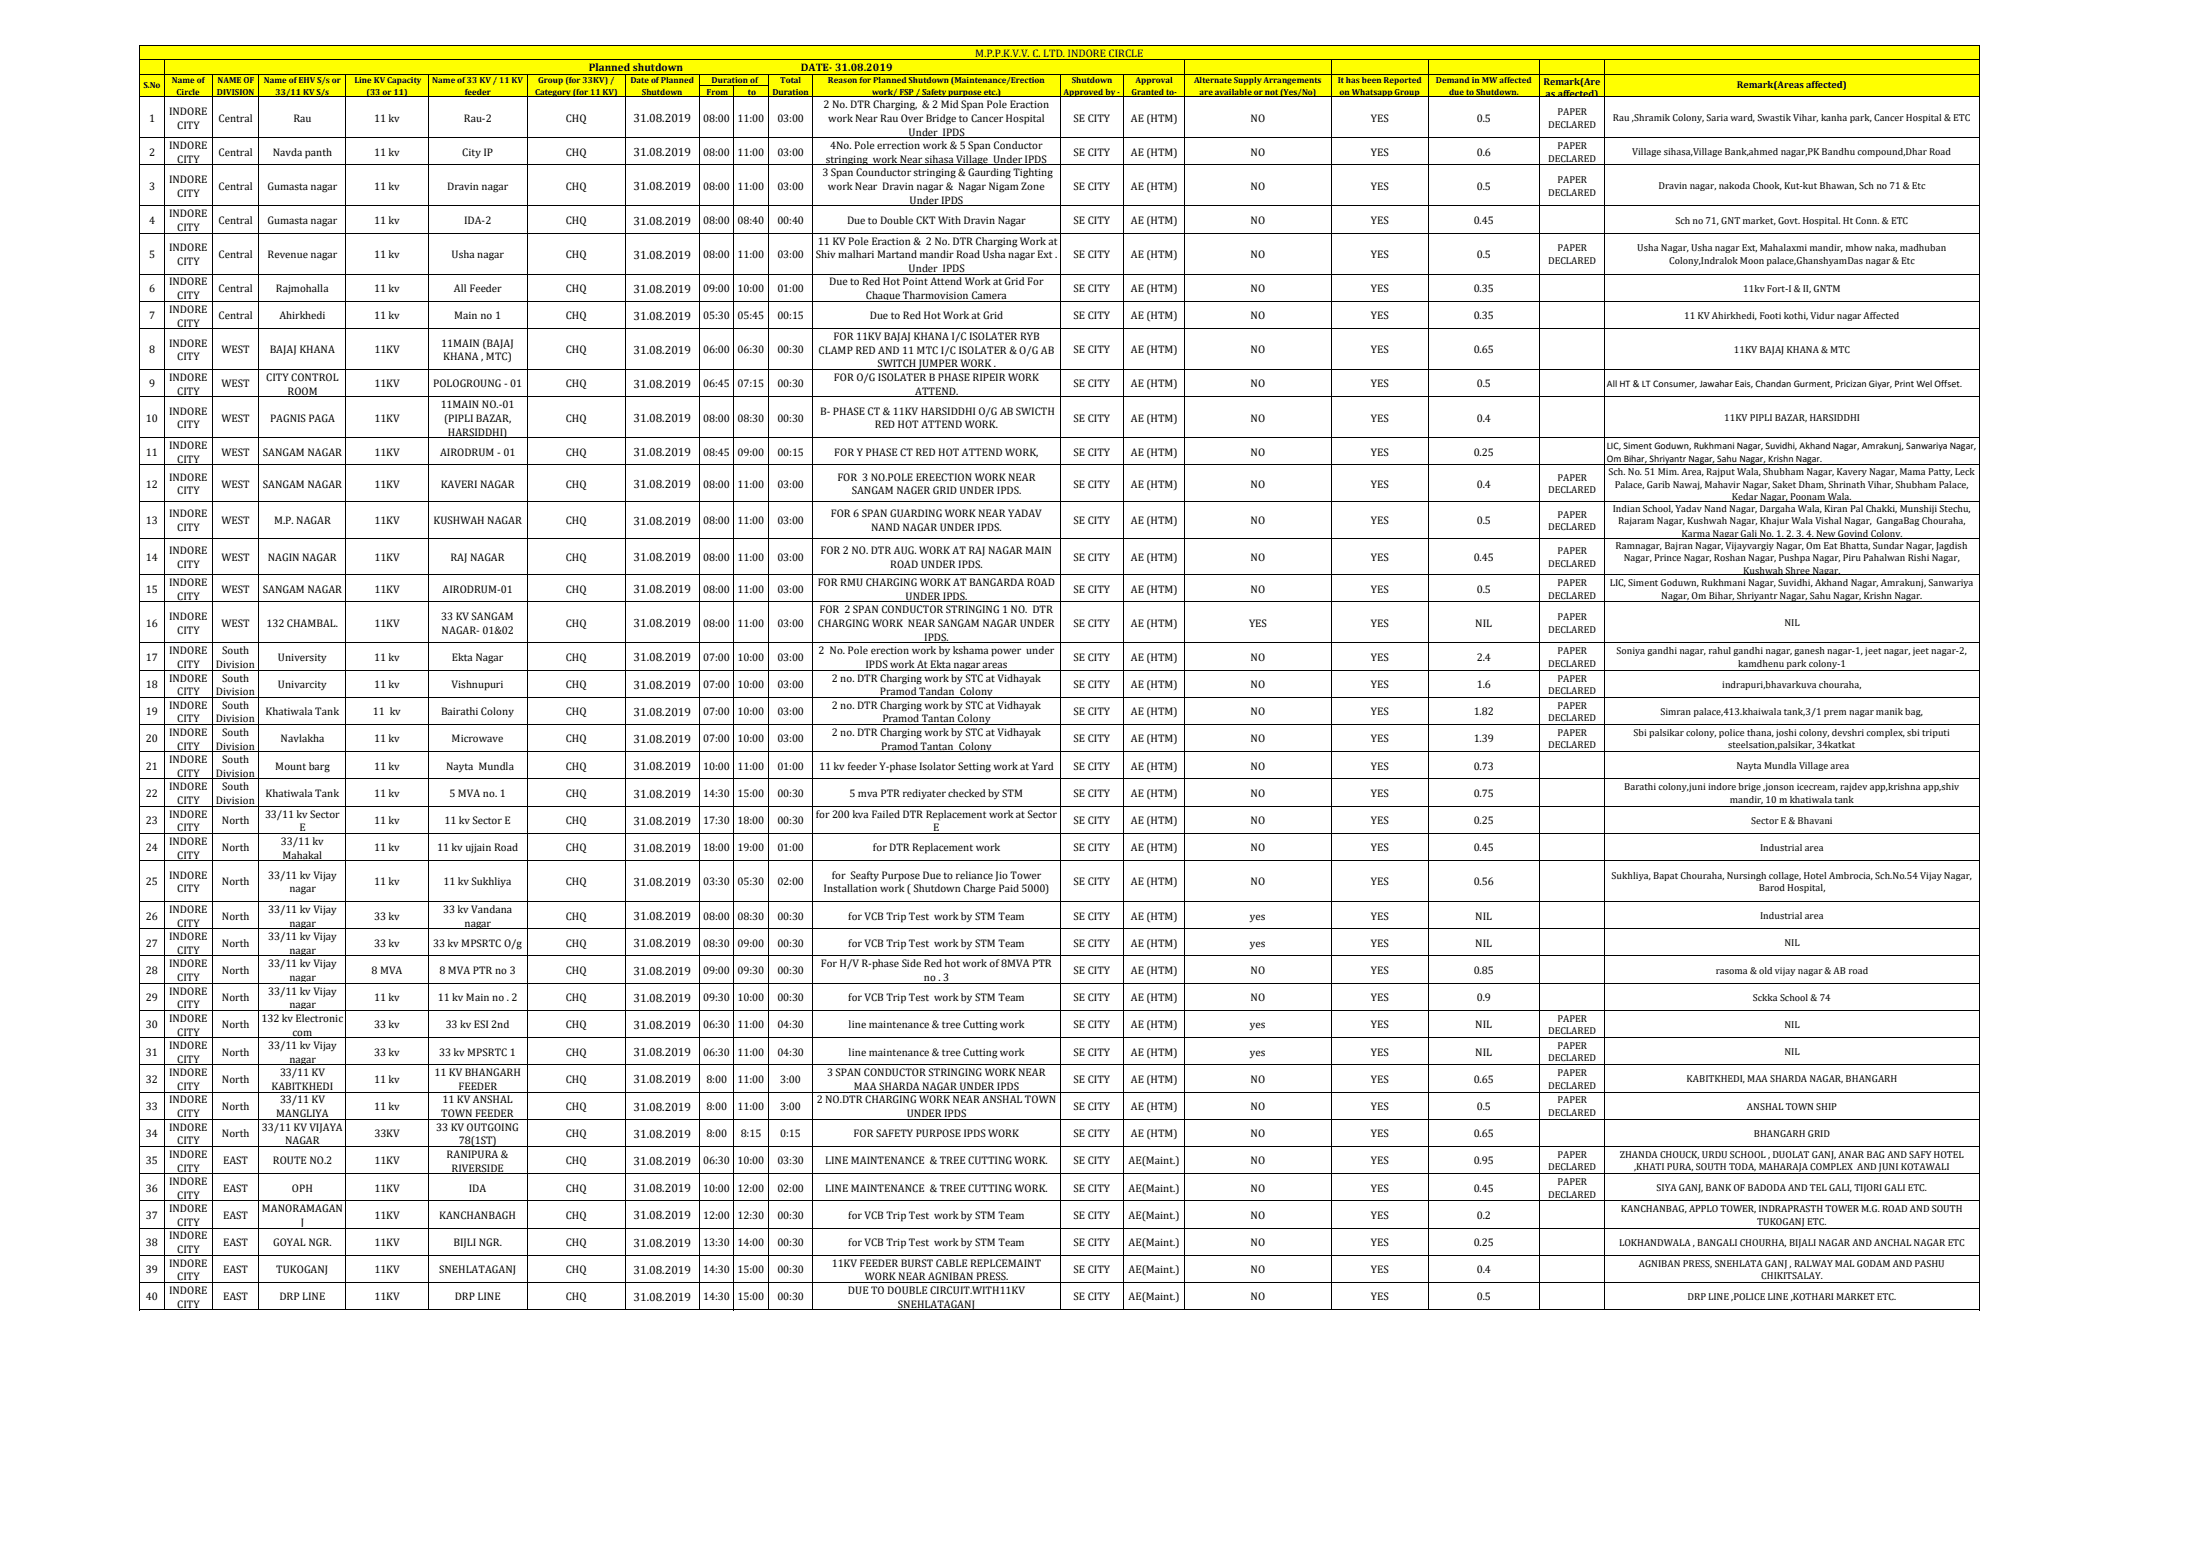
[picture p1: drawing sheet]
<svg xmlns="http://www.w3.org/2000/svg" width="297mm" height="210mm" viewBox="0 0 297 210" stroke-linecap="round" stroke-linejoin="round" font-family="sans-serif">
<defs><g id="words">
<g font-size="1.6">
<text x="85.8" y="16.6">31.08.2019</text>
<text x="85.8" y="21.2">31.08.2019</text>
<text x="85.8" y="25.8">31.08.2019</text>
<text x="85.8" y="30.4">31.08.2019</text>
<text x="85.8" y="35">31.08.2019</text>
<text x="85.8" y="39.6">31.08.2019</text>
<text x="85.8" y="43.3">31.08.2019</text>
<text x="85.8" y="47.9">31.08.2019</text>
<text x="85.8" y="52.5">31.08.2019</text>
<text x="85.8" y="57.2">31.08.2019</text>
<text x="85.8" y="61.8">31.08.2019</text>
<text x="85.8" y="66.1">31.08.2019</text>
<text x="85.8" y="71">31.08.2019</text>
<text x="85.8" y="76">31.08.2019</text>
<text x="85.8" y="80.3">31.08.2019</text>
<text x="85.8" y="84.9">31.08.2019</text>
<text x="85.8" y="89.6">31.08.2019</text>
<text x="85.8" y="93.2">31.08.2019</text>
<text x="85.8" y="96.9">31.08.2019</text>
<text x="85.8" y="100.6">31.08.2019</text>
<text x="85.8" y="104.3">31.08.2019</text>
<text x="85.8" y="108">31.08.2019</text>
<text x="85.8" y="111.7">31.08.2019</text>
<text x="85.8" y="115.3">31.08.2019</text>
<text x="85.8" y="120">31.08.2019</text>
<text x="85.8" y="124.6">31.08.2019</text>
<text x="85.8" y="128.3">31.08.2019</text>
<text x="85.8" y="131.9">31.08.2019</text>
<text x="85.8" y="135.6">31.08.2019</text>
<text x="85.8" y="139.3">31.08.2019</text>
<text x="85.8" y="143">31.08.2019</text>
<text x="85.8" y="146.7">31.08.2019</text>
<text x="85.8" y="150.4">31.08.2019</text>
<text x="85.8" y="154">31.08.2019</text>
<text x="85.8" y="157.7">31.08.2019</text>
<text x="85.8" y="161.4">31.08.2019</text>
<text x="85.8" y="165.1">31.08.2019</text>
<text x="85.8" y="168.8">31.08.2019</text>
<text x="85.8" y="172.5">31.08.2019</text>
<text x="85.8" y="176.1">31.08.2019</text>
</g>
<g font-size="1.5">
<text x="79.8" y="9.7">Planned shutdown</text>
<text x="108.5" y="9.7">DATE- 31.08.2019</text>
<text x="132.1" y="7.7">M.P.P.K.V.V. C. LTD. INDORE CIRCLE</text>
<text x="20.2" y="16.5">1</text>
<text x="22.9" y="15.5">INDORE</text>
<text x="24" y="17.4">CITY</text>
<text x="29.6" y="16.5">Central</text>
<text x="39.8" y="16.5">Rau</text>
<text x="50.7" y="16.5">11 kv</text>
<text x="62.8" y="16.5">Rau-2</text>
<text x="76.6" y="16.5">CHQ</text>
<text x="95.3" y="16.5">08:00</text>
<text x="99.9" y="16.5">11:00</text>
<text x="105.3" y="16.5">03:00</text>
<text x="111.6" y="14.6">2 No. DTR Charging, &amp; 2 Mid Span Pole Eraction</text>
<text x="112.2" y="16.5">work Near Rau Over Bridge to Cancer Hospital</text>
<text x="145.4" y="16.5">SE CITY</text>
<text x="153.2" y="16.5">AE (HTM)</text>
<text x="169.4" y="16.5">NO</text>
<text x="185.7" y="16.5">YES</text>
<text x="200" y="16.5">0.5</text>
<text x="20.2" y="21.1">2</text>
<text x="22.9" y="20.2">INDORE</text>
<text x="24" y="22.1">CITY</text>
<text x="29.6" y="21.1">Central</text>
<text x="37" y="21.1">Navda panth</text>
<text x="50.7" y="21.1">11 kv</text>
<text x="62.6" y="21.1">City IP</text>
<text x="76.6" y="21.1">CHQ</text>
<text x="95.3" y="21.1">08:00</text>
<text x="99.9" y="21.1">11:00</text>
<text x="105.3" y="21.1">03:00</text>
<text x="111.4" y="23.9">3 Span Counductor stringing &amp; Gaurding Tighting</text>
<text x="111.9" y="22.1">stringing work Near sihasa Village Under IPDS</text>
<text x="112.5" y="20.2">4No. Pole errection work &amp; 5 Span Conductor</text>
<text x="123.1" y="18.4">Under IPDS</text>
<text x="145.4" y="21.1">SE CITY</text>
<text x="153.2" y="21.1">AE (HTM)</text>
<text x="169.4" y="21.1">NO</text>
<text x="185.7" y="21.1">YES</text>
<text x="200" y="21.1">0.6</text>
<text x="20.2" y="25.7">3</text>
<text x="22.9" y="24.8">INDORE</text>
<text x="22.9" y="29.4">INDORE</text>
<text x="24" y="26.6">CITY</text>
<text x="29.6" y="25.7">Central</text>
<text x="36.2" y="25.7">Gumasta nagar</text>
<text x="50.7" y="25.7">11 kv</text>
<text x="60.6" y="25.7">Dravin nagar</text>
<text x="76.6" y="25.7">CHQ</text>
<text x="95.3" y="25.7">08:00</text>
<text x="99.9" y="25.7">11:00</text>
<text x="105.3" y="25.7">03:00</text>
<text x="112.2" y="25.7">work Near Dravin nagar &amp; Nagar Nigam Zone</text>
<text x="123.2" y="27.6">Under IPDS</text>
<text x="145.4" y="25.7">SE CITY</text>
<text x="153.2" y="25.7">AE (HTM)</text>
<text x="169.4" y="25.7">NO</text>
<text x="185.7" y="25.7">YES</text>
<text x="200" y="25.7">0.5</text>
<text x="20.2" y="30.3">4</text>
<text x="20.2" y="34.9">5</text>
<text x="22.9" y="34">INDORE</text>
<text x="24" y="31.3">CITY</text>
<text x="24" y="35.9">CITY</text>
<text x="29.6" y="30.3">Central</text>
<text x="29.6" y="34.9">Central</text>
<text x="36.2" y="30.3">Gumasta nagar</text>
<text x="36.2" y="34.9">Revenue nagar</text>
<text x="50.7" y="30.3">11 kv</text>
<text x="50.7" y="34.9">11 kv</text>
<text x="61.2" y="34.9">Usha nagar</text>
<text x="62.9" y="30.3">IDA-2</text>
<text x="76.6" y="30.3">CHQ</text>
<text x="76.6" y="34.9">CHQ</text>
<text x="95.3" y="30.3">08:00</text>
<text x="95.3" y="34.9">08:00</text>
<text x="99.9" y="30.3">08:40</text>
<text x="99.9" y="34.9">11:00</text>
<text x="105.3" y="30.3">00:40</text>
<text x="105.3" y="34.9">03:00</text>
<text x="110.5" y="35">Shiv malhari Martand mandir Road Usha nagar Ext .</text>
<text x="110.8" y="33.1">11 KV Pole Eraction &amp; 2 No. DTR Charging Work at</text>
<text x="114.7" y="30.3">Due to Double CKT With Dravin Nagar</text>
<text x="145.4" y="30.3">SE CITY</text>
<text x="145.4" y="34.9">SE CITY</text>
<text x="153.2" y="30.3">AE (HTM)</text>
<text x="153.2" y="34.9">AE (HTM)</text>
<text x="169.4" y="30.3">NO</text>
<text x="169.4" y="34.9">NO</text>
<text x="185.7" y="30.3">YES</text>
<text x="185.7" y="34.9">YES</text>
<text x="199.6" y="30.3">0.45</text>
<text x="200" y="34.9">0.5</text>
<text x="20.2" y="39.5">6</text>
<text x="22.9" y="38.7">INDORE</text>
<text x="24" y="40.5">CITY</text>
<text x="29.6" y="39.5">Central</text>
<text x="37.4" y="39.5">Rajmohalla</text>
<text x="50.7" y="39.5">11 kv</text>
<text x="61.5" y="39.5">All Feeder</text>
<text x="76.6" y="39.5">CHQ</text>
<text x="95.3" y="39.5">09:00</text>
<text x="99.9" y="39.5">10:00</text>
<text x="105.3" y="39.5">01:00</text>
<text x="112.3" y="38.7">Due to Red Hot Point Attend Work at Grid For</text>
<text x="117.3" y="40.5">Chaque Tharmovision Camera</text>
<text x="123.1" y="36.8">Under IPDS</text>
<text x="145.4" y="39.5">SE CITY</text>
<text x="153.2" y="39.5">AE (HTM)</text>
<text x="169.4" y="39.5">NO</text>
<text x="185.7" y="39.5">YES</text>
<text x="199.6" y="39.5">0.35</text>
<text x="20.2" y="43.2">7</text>
<text x="20.2" y="47.8">8</text>
<text x="22.9" y="42.3">INDORE</text>
<text x="22.9" y="46.9">INDORE</text>
<text x="24" y="44.2">CITY</text>
<text x="29.6" y="43.2">Central</text>
<text x="30" y="47.8">WEST</text>
<text x="36.5" y="47.8">BAJAJ KHANA</text>
<text x="37.8" y="43.2">Ahirkhedi</text>
<text x="50.7" y="43.2">11 kv</text>
<text x="50.7" y="47.8">11KV</text>
<text x="59.8" y="46.9">11MAIN (BAJAJ</text>
<text x="61.5" y="43.2">Main no 1</text>
<text x="76.6" y="43.2">CHQ</text>
<text x="76.6" y="47.8">CHQ</text>
<text x="95.3" y="43.2">05:30</text>
<text x="95.3" y="47.8">06:00</text>
<text x="99.9" y="43.2">05:45</text>
<text x="99.9" y="47.8">06:30</text>
<text x="105.3" y="43.2">00:15</text>
<text x="105.3" y="47.8">00:30</text>
<text x="110.9" y="47.9">CLAMP RED AND 11 MTC I/C ISOLATER &amp; O/G AB</text>
<text x="112.9" y="46">FOR 11KV BAJAJ KHANA I/C ISOLATER RYB</text>
<text x="117.8" y="43.2">Due to Red Hot Work at Grid</text>
<text x="145.4" y="43.2">SE CITY</text>
<text x="145.4" y="47.8">SE CITY</text>
<text x="153.2" y="43.2">AE (HTM)</text>
<text x="153.2" y="47.8">AE (HTM)</text>
<text x="169.4" y="43.2">NO</text>
<text x="169.4" y="47.8">NO</text>
<text x="185.7" y="43.2">YES</text>
<text x="185.7" y="47.8">YES</text>
<text x="199.6" y="43.2">0.35</text>
<text x="199.6" y="47.8">0.65</text>
<text x="20.2" y="52.5">9</text>
<text x="22.9" y="51.6">INDORE</text>
<text x="24" y="48.8">CITY</text>
<text x="24" y="53.4">CITY</text>
<text x="30" y="52.5">WEST</text>
<text x="36.1" y="51.6">CITY CONTROL</text>
<text x="38.9" y="53.4">ROOM</text>
<text x="50.7" y="52.5">11KV</text>
<text x="58.7" y="52.5">POLOGROUNG - 01</text>
<text x="60" y="48.8">KHANA , MTC)</text>
<text x="76.6" y="52.5">CHQ</text>
<text x="95.3" y="52.5">06:45</text>
<text x="99.9" y="52.5">07:15</text>
<text x="105.3" y="52.5">00:30</text>
<text x="113" y="51.6">FOR O/G ISOLATER B PHASE RIPEIR WORK</text>
<text x="118.8" y="49.7">SWITCH JUMPER WORK .</text>
<text x="124" y="53.4">ATTEND.</text>
<text x="145.4" y="52.5">SE CITY</text>
<text x="153.2" y="52.5">AE (HTM)</text>
<text x="169.4" y="52.5">NO</text>
<text x="185.7" y="52.5">YES</text>
<text x="200" y="52.5">0.5</text>
<text x="19.8" y="57.1">10</text>
<text x="22.9" y="56.1">INDORE</text>
<text x="24" y="58">CITY</text>
<text x="30" y="57.1">WEST</text>
<text x="36.6" y="57.1">PAGNIS PAGA</text>
<text x="50.7" y="57.1">11KV</text>
<text x="59.7" y="55.3">11MAIN NO.-01</text>
<text x="60.2" y="57.1">(PIPLI BAZAR,</text>
<text x="60.7" y="59">HARSIDDHI)</text>
<text x="76.6" y="57.1">CHQ</text>
<text x="95.3" y="57.1">08:00</text>
<text x="99.9" y="57.1">08:30</text>
<text x="105.3" y="57.1">00:30</text>
<text x="111.1" y="56.1">B- PHASE CT &amp; 11KV HARSIDDHI O/G AB SWICTH</text>
<text x="118.5" y="58">RED HOT ATTEND WORK.</text>
<text x="145.4" y="57.1">SE CITY</text>
<text x="153.2" y="57.1">AE (HTM)</text>
<text x="169.4" y="57.1">NO</text>
<text x="185.7" y="57.1">YES</text>
<text x="200" y="57.1">0.4</text>
<text x="19.8" y="61.7">11</text>
<text x="22.9" y="60.8">INDORE</text>
<text x="22.9" y="65.1">INDORE</text>
<text x="24" y="62.7">CITY</text>
<text x="30" y="61.7">WEST</text>
<text x="35.6" y="61.7">SANGAM NAGAR</text>
<text x="50.7" y="61.7">11KV</text>
<text x="59.6" y="61.7">AIRODRUM - 01</text>
<text x="76.6" y="61.7">CHQ</text>
<text x="95.3" y="61.7">08:45</text>
<text x="99.9" y="61.7">09:00</text>
<text x="105.3" y="61.7">00:15</text>
<text x="113" y="61.7">FOR Y PHASE CT RED HOT ATTEND WORK,</text>
<text x="113.4" y="65.1">FOR 3 NO.POLE EREECTION WORK NEAR</text>
<text x="145.4" y="61.7">SE CITY</text>
<text x="153.2" y="61.7">AE (HTM)</text>
<text x="169.4" y="61.7">NO</text>
<text x="185.7" y="61.7">YES</text>
<text x="199.6" y="61.7">0.25</text>
<text x="19.8" y="66">12</text>
<text x="19.8" y="71">13</text>
<text x="22.9" y="70">INDORE</text>
<text x="24" y="66.9">CITY</text>
<text x="24" y="71.9">CITY</text>
<text x="30" y="66">WEST</text>
<text x="30" y="71">WEST</text>
<text x="35.6" y="66">SANGAM NAGAR</text>
<text x="37.1" y="71">M.P. NAGAR</text>
<text x="50.7" y="66">11KV</text>
<text x="50.7" y="71">11KV</text>
<text x="58.7" y="71">KUSHWAH NAGAR</text>
<text x="59.7" y="66">KAVERI NAGAR</text>
<text x="76.6" y="66">CHQ</text>
<text x="76.6" y="71">CHQ</text>
<text x="95.3" y="66">08:00</text>
<text x="95.3" y="71">08:00</text>
<text x="99.9" y="66">11:00</text>
<text x="99.9" y="71">11:00</text>
<text x="105.3" y="66">03:00</text>
<text x="105.3" y="71">03:00</text>
<text x="112.5" y="70">FOR 6 SPAN GUARDING WORK NEAR YADAV</text>
<text x="115.4" y="66.9">SANGAM NAGER GRID UNDER IPDS.</text>
<text x="118" y="71.9">NAND NAGAR UNDER IPDS.</text>
<text x="145.4" y="66">SE CITY</text>
<text x="145.4" y="71">SE CITY</text>
<text x="153.2" y="66">AE (HTM)</text>
<text x="153.2" y="71">AE (HTM)</text>
<text x="169.4" y="66">NO</text>
<text x="169.4" y="71">NO</text>
<text x="185.7" y="66">YES</text>
<text x="185.7" y="71">YES</text>
<text x="200" y="66">0.4</text>
<text x="200" y="71">0.5</text>
<text x="19.8" y="75.9">14</text>
<text x="22.9" y="75">INDORE</text>
<text x="24" y="76.9">CITY</text>
<text x="30" y="75.9">WEST</text>
<text x="36.3" y="75.9">NAGIN NAGAR</text>
<text x="50.7" y="75.9">11KV</text>
<text x="61" y="75.9">RAJ NAGAR</text>
<text x="76.6" y="75.9">CHQ</text>
<text x="95.3" y="75.9">08:00</text>
<text x="99.9" y="75.9">11:00</text>
<text x="105.3" y="75.9">03:00</text>
<text x="111.1" y="75">FOR 2 NO. DTR AUG. WORK AT RAJ NAGAR MAIN</text>
<text x="120.6" y="76.9">ROAD UNDER IPDS.</text>
<text x="145.4" y="75.9">SE CITY</text>
<text x="153.2" y="75.9">AE (HTM)</text>
<text x="169.4" y="75.9">NO</text>
<text x="185.7" y="75.9">YES</text>
<text x="199.6" y="75.9">0.45</text>
<text x="19.8" y="80.2">15</text>
<text x="22.9" y="79.4">INDORE</text>
<text x="22.9" y="83.9">INDORE</text>
<text x="24" y="81.2">CITY</text>
<text x="30" y="80.2">WEST</text>
<text x="35.6" y="80.2">SANGAM NAGAR</text>
<text x="50.7" y="80.2">11KV</text>
<text x="59.8" y="83.9">33 KV SANGAM</text>
<text x="60" y="80.2">AIRODRUM-01</text>
<text x="76.6" y="80.2">CHQ</text>
<text x="95.3" y="80.2">08:00</text>
<text x="99.9" y="80.2">11:00</text>
<text x="105.3" y="80.2">03:00</text>
<text x="110.8" y="79.4">FOR RMU CHARGING WORK AT BANGARDA ROAD</text>
<text x="111" y="83">FOR 2 SPAN CONDUCTOR STRINGING 1 NO. DTR</text>
<text x="122.7" y="81.2">UNDER IPDS.</text>
<text x="145.4" y="80.2">SE CITY</text>
<text x="153.2" y="80.2">AE (HTM)</text>
<text x="169.4" y="80.2">NO</text>
<text x="185.7" y="80.2">YES</text>
<text x="200" y="80.2">0.5</text>
<text x="19.8" y="84.9">16</text>
<text x="19.8" y="89.5">17</text>
<text x="22.9" y="88.6">INDORE</text>
<text x="24" y="85.8">CITY</text>
<text x="30" y="84.9">WEST</text>
<text x="30.1" y="88.6">South</text>
<text x="36.1" y="84.9">132 CHAMBAL.</text>
<text x="37.6" y="89.5">University</text>
<text x="50.7" y="89.5">11 kv</text>
<text x="50.7" y="84.9">11KV</text>
<text x="59.8" y="85.8">NAGAR- 01&amp;02</text>
<text x="61.2" y="89.5">Ekta Nagar</text>
<text x="76.6" y="84.9">CHQ</text>
<text x="76.6" y="89.5">CHQ</text>
<text x="95.3" y="84.9">08:00</text>
<text x="95.3" y="89.5">07:00</text>
<text x="99.9" y="84.9">11:00</text>
<text x="99.9" y="89.5">10:00</text>
<text x="105.3" y="84.9">03:00</text>
<text x="105.3" y="89.5">03:00</text>
<text x="110.8" y="84.9">CHARGING WORK NEAR SANGAM NAGAR UNDER</text>
<text x="110.9" y="88.6">2 No. Pole erection work by kshama power under</text>
<text x="125.2" y="86.8">IPDS.</text>
<text x="145.4" y="84.9">SE CITY</text>
<text x="145.4" y="89.5">SE CITY</text>
<text x="153.2" y="84.9">AE (HTM)</text>
<text x="153.2" y="89.5">AE (HTM)</text>
<text x="169.2" y="84.9">YES</text>
<text x="169.4" y="89.5">NO</text>
<text x="185.7" y="84.9">YES</text>
<text x="185.7" y="89.5">YES</text>
<text x="199.8" y="84.9">NIL</text>
<text x="200" y="89.5">2.4</text>
<text x="19.8" y="93.2">18</text>
<text x="22.9" y="92.3">INDORE</text>
<text x="22.9" y="95.9">INDORE</text>
<text x="24" y="90.4">CITY</text>
<text x="24" y="94.1">CITY</text>
<text x="29.3" y="90.4">Division</text>
<text x="29.3" y="94.1">Division</text>
<text x="30.1" y="92.3">South</text>
<text x="30.1" y="95.9">South</text>
<text x="37.6" y="93.2">Univarcity</text>
<text x="50.7" y="93.2">11 kv</text>
<text x="61.2" y="93.2">Vishnupuri</text>
<text x="76.6" y="93.2">CHQ</text>
<text x="95.3" y="93.2">07:00</text>
<text x="99.9" y="93.2">10:00</text>
<text x="105.3" y="93.2">03:00</text>
<text x="112.7" y="92.3">2 no. DTR Charging work by STC at Vidhayak</text>
<text x="112.7" y="95.9">2 no. DTR Charging work by STC at Vidhayak</text>
<text x="117.2" y="90.4">IPDS work At Ekta nagar areas</text>
<text x="119.2" y="94.1">Pramod Tandan Colony</text>
<text x="145.4" y="93.2">SE CITY</text>
<text x="153.2" y="93.2">AE (HTM)</text>
<text x="169.4" y="93.2">NO</text>
<text x="185.7" y="93.2">YES</text>
<text x="200" y="93.2">1.6</text>
<text x="19.8" y="96.8">19</text>
<text x="19.8" y="100.5">20</text>
<text x="22.9" y="99.6">INDORE</text>
<text x="24" y="97.8">CITY</text>
<text x="24" y="101.5">CITY</text>
<text x="29.3" y="97.8">Division</text>
<text x="29.3" y="101.5">Division</text>
<text x="30.1" y="99.6">South</text>
<text x="36" y="96.8">Khatiwala Tank</text>
<text x="38" y="100.5">Navlakha</text>
<text x="50.5" y="96.8">11 kv</text>
<text x="50.7" y="100.5">11 kv</text>
<text x="59.7" y="96.8">Bairathi Colony</text>
<text x="61.2" y="100.5">Microwave</text>
<text x="76.6" y="96.8">CHQ</text>
<text x="76.6" y="100.5">CHQ</text>
<text x="95.3" y="96.8">07:00</text>
<text x="95.3" y="100.5">07:00</text>
<text x="99.9" y="96.8">10:00</text>
<text x="99.9" y="100.5">10:00</text>
<text x="105.3" y="96.8">03:00</text>
<text x="105.3" y="100.5">03:00</text>
<text x="112.7" y="99.6">2 no. DTR Charging work by STC at Vidhayak</text>
<text x="119.4" y="101.5">Pramod Tantan Colony</text>
<text x="119.5" y="97.8">Pramod Tantan Colony</text>
<text x="145.4" y="96.8">SE CITY</text>
<text x="145.4" y="100.5">SE CITY</text>
<text x="153.2" y="96.8">AE (HTM)</text>
<text x="153.2" y="100.5">AE (HTM)</text>
<text x="169.4" y="96.8">NO</text>
<text x="169.4" y="100.5">NO</text>
<text x="185.7" y="96.8">YES</text>
<text x="185.7" y="100.5">YES</text>
<text x="199.6" y="96.8">1.82</text>
<text x="199.6" y="100.5">1.39</text>
<text x="19.8" y="104.2">21</text>
<text x="19.8" y="107.9">22</text>
<text x="22.9" y="103.3">INDORE</text>
<text x="22.9" y="107">INDORE</text>
<text x="24" y="105.2">CITY</text>
<text x="29.3" y="105.2">Division</text>
<text x="30.1" y="103.3">South</text>
<text x="30.1" y="107">South</text>
<text x="36" y="107.9">Khatiwala Tank</text>
<text x="37.3" y="104.2">Mount barg</text>
<text x="50.7" y="104.2">11 kv</text>
<text x="50.7" y="107.9">11 kv</text>
<text x="60.4" y="104.2">Nayta Mundla</text>
<text x="60.9" y="107.9">5 MVA no. 1</text>
<text x="76.6" y="104.2">CHQ</text>
<text x="76.6" y="107.9">CHQ</text>
<text x="95.3" y="104.2">10:00</text>
<text x="95.3" y="107.9">14:30</text>
<text x="99.9" y="104.2">11:00</text>
<text x="99.9" y="107.9">15:00</text>
<text x="105.3" y="104.2">01:00</text>
<text x="105.3" y="107.9">00:30</text>
<text x="111" y="104.2">11 kv feeder Y-phase Isolator Setting work at Yard</text>
<text x="115.1" y="107.9">5 mva PTR rediyater checked by STM</text>
<text x="145.4" y="104.2">SE CITY</text>
<text x="145.4" y="107.9">SE CITY</text>
<text x="153.2" y="104.2">AE (HTM)</text>
<text x="153.2" y="107.9">AE (HTM)</text>
<text x="169.4" y="104.2">NO</text>
<text x="169.4" y="107.9">NO</text>
<text x="185.7" y="104.2">YES</text>
<text x="185.7" y="107.9">YES</text>
<text x="199.6" y="104.2">0.73</text>
<text x="199.6" y="107.9">0.75</text>
<text x="19.8" y="111.6">23</text>
<text x="22.9" y="110.7">INDORE</text>
<text x="24" y="108.9">CITY</text>
<text x="24" y="112.5">CITY</text>
<text x="29.3" y="108.9">Division</text>
<text x="30.1" y="111.6">North</text>
<text x="35.9" y="110.7">33/11 kv Sector</text>
<text x="40.6" y="112.5">E</text>
<text x="50.7" y="111.6">11 kv</text>
<text x="60.2" y="111.6">11 kv Sector E</text>
<text x="76.6" y="111.6">CHQ</text>
<text x="95.3" y="111.6">17:30</text>
<text x="99.9" y="111.6">18:00</text>
<text x="105.3" y="111.6">00:30</text>
<text x="110.5" y="110.7">for 200 kva Failed DTR Replacement work at Sector</text>
<text x="126.4" y="112.5">E</text>
<text x="145.4" y="111.6">SE CITY</text>
<text x="153.2" y="111.6">AE (HTM)</text>
<text x="169.4" y="111.6">NO</text>
<text x="185.7" y="111.6">YES</text>
<text x="199.6" y="111.6">0.25</text>
<text x="19.8" y="115.3">24</text>
<text x="19.8" y="119.9">25</text>
<text x="22.9" y="114.4">INDORE</text>
<text x="22.9" y="118.9">INDORE</text>
<text x="24" y="116.2">CITY</text>
<text x="30.1" y="115.3">North</text>
<text x="30.1" y="119.9">North</text>
<text x="36.3" y="118.9">33/11 kv Vijay</text>
<text x="38.1" y="114.4">33/11 kv</text>
<text x="38.3" y="116.2">Mahakal</text>
<text x="50.7" y="115.3">11 kv</text>
<text x="50.7" y="119.9">11 kv</text>
<text x="59.2" y="115.3">11 kv ujjain Road</text>
<text x="60.1" y="119.9">11 kv Sukhliya</text>
<text x="76.6" y="115.3">CHQ</text>
<text x="76.6" y="119.9">CHQ</text>
<text x="95.3" y="115.3">18:00</text>
<text x="95.3" y="119.9">03:30</text>
<text x="99.9" y="115.3">19:00</text>
<text x="99.9" y="119.9">05:30</text>
<text x="105.3" y="115.3">01:00</text>
<text x="105.3" y="119.9">02:00</text>
<text x="112.7" y="118.9">for Seafty Purpose Due to reliance Jio Tower</text>
<text x="118.3" y="115.3">for DTR Replacement work</text>
<text x="145.4" y="115.3">SE CITY</text>
<text x="145.4" y="119.9">SE CITY</text>
<text x="153.2" y="115.3">AE (HTM)</text>
<text x="153.2" y="119.9">AE (HTM)</text>
<text x="169.4" y="115.3">NO</text>
<text x="169.4" y="119.9">NO</text>
<text x="185.7" y="115.3">YES</text>
<text x="185.7" y="119.9">YES</text>
<text x="199.6" y="115.3">0.45</text>
<text x="199.6" y="119.9">0.56</text>
<text x="19.8" y="124.5">26</text>
<text x="22.9" y="123.6">INDORE</text>
<text x="24" y="120.8">CITY</text>
<text x="24" y="125.5">CITY</text>
<text x="30.1" y="124.5">North</text>
<text x="36.3" y="123.6">33/11 kv Vijay</text>
<text x="39.2" y="120.8">nagar</text>
<text x="39.2" y="125.5">nagar</text>
<text x="50.7" y="124.5">33 kv</text>
<text x="60" y="123.6">33 kv Vandana</text>
<text x="62.9" y="125.5">nagar</text>
<text x="76.6" y="124.5">CHQ</text>
<text x="95.3" y="124.5">08:00</text>
<text x="99.9" y="124.5">08:30</text>
<text x="105.3" y="124.5">00:30</text>
<text x="111.6" y="120.8">Installation work ( Shutdown Charge Paid 5000)</text>
<text x="114.9" y="124.5">for VCB Trip Test work by STM Team</text>
<text x="145.4" y="124.5">SE CITY</text>
<text x="153.2" y="124.5">AE (HTM)</text>
<text x="169.3" y="124.5">yes</text>
<text x="185.7" y="124.5">YES</text>
<text x="199.8" y="124.5">NIL</text>
<text x="19.8" y="128.2">27</text>
<text x="19.8" y="131.9">28</text>
<text x="22.9" y="127.3">INDORE</text>
<text x="22.9" y="131">INDORE</text>
<text x="24" y="129.1">CITY</text>
<text x="30.1" y="128.2">North</text>
<text x="30.1" y="131.9">North</text>
<text x="36.3" y="127.3">33/11 kv Vijay</text>
<text x="36.3" y="131">33/11 kv Vijay</text>
<text x="39.2" y="129.1">nagar</text>
<text x="50.3" y="131.9">8 MVA</text>
<text x="50.7" y="128.2">33 kv</text>
<text x="58.7" y="128.2">33 kv MPSRTC O/g</text>
<text x="59.5" y="131.9">8 MVA PTR no 3</text>
<text x="76.6" y="128.2">CHQ</text>
<text x="76.6" y="131.9">CHQ</text>
<text x="95.3" y="128.2">08:30</text>
<text x="95.3" y="131.9">09:00</text>
<text x="99.9" y="128.2">09:00</text>
<text x="99.9" y="131.9">09:30</text>
<text x="105.3" y="128.2">00:30</text>
<text x="105.3" y="131.9">00:30</text>
<text x="111.2" y="131">For H/V R-phase Side Red hot work of 8MVA PTR</text>
<text x="114.9" y="128.2">for VCB Trip Test work by STM Team</text>
<text x="145.4" y="128.2">SE CITY</text>
<text x="145.4" y="131.9">SE CITY</text>
<text x="153.2" y="128.2">AE (HTM)</text>
<text x="153.2" y="131.9">AE (HTM)</text>
<text x="169.3" y="128.2">yes</text>
<text x="169.4" y="131.9">NO</text>
<text x="185.7" y="128.2">YES</text>
<text x="185.7" y="131.9">YES</text>
<text x="199.6" y="131.9">0.85</text>
<text x="199.8" y="128.2">NIL</text>
<text x="19.8" y="135.5">29</text>
<text x="22.9" y="134.6">INDORE</text>
<text x="24" y="132.8">CITY</text>
<text x="24" y="136.5">CITY</text>
<text x="30.1" y="135.5">North</text>
<text x="36.3" y="134.6">33/11 kv Vijay</text>
<text x="39.2" y="132.8">nagar</text>
<text x="39.2" y="136.5">nagar</text>
<text x="50.7" y="135.5">11 kv</text>
<text x="59.3" y="135.5">11 kv Main no . 2</text>
<text x="76.6" y="135.5">CHQ</text>
<text x="95.3" y="135.5">09:30</text>
<text x="99.9" y="135.5">10:00</text>
<text x="105.3" y="135.5">00:30</text>
<text x="114.9" y="135.5">for VCB Trip Test work by STM Team</text>
<text x="125.2" y="132.8">no . 3</text>
<text x="145.4" y="135.5">SE CITY</text>
<text x="153.2" y="135.5">AE (HTM)</text>
<text x="169.4" y="135.5">NO</text>
<text x="185.7" y="135.5">YES</text>
<text x="200" y="135.5">0.9</text>
<text x="19.8" y="139.2">30</text>
<text x="19.8" y="142.9">31</text>
<text x="22.9" y="138.3">INDORE</text>
<text x="22.9" y="142">INDORE</text>
<text x="24" y="140.2">CITY</text>
<text x="24" y="143.9">CITY</text>
<text x="30.1" y="139.2">North</text>
<text x="30.1" y="142.9">North</text>
<text x="35.4" y="138.3">132 kv Electronic</text>
<text x="36.3" y="142">33/11 kv Vijay</text>
<text x="39.2" y="143.9">nagar</text>
<text x="39.6" y="140.2">com</text>
<text x="50.7" y="139.2">33 kv</text>
<text x="50.7" y="142.9">33 kv</text>
<text x="59.5" y="142.9">33 kv MPSRTC 1</text>
<text x="60.4" y="139.2">33 kv ESI 2nd</text>
<text x="76.6" y="139.2">CHQ</text>
<text x="76.6" y="142.9">CHQ</text>
<text x="95.3" y="139.2">06:30</text>
<text x="95.3" y="142.9">06:30</text>
<text x="99.9" y="139.2">11:00</text>
<text x="99.9" y="142.9">11:00</text>
<text x="105.3" y="139.2">04:30</text>
<text x="105.3" y="142.9">04:30</text>
<text x="115" y="139.2">line maintenance &amp; tree Cutting work</text>
<text x="115" y="142.9">line maintenance &amp; tree Cutting work</text>
<text x="145.4" y="139.2">SE CITY</text>
<text x="145.4" y="142.9">SE CITY</text>
<text x="153.2" y="139.2">AE (HTM)</text>
<text x="153.2" y="142.9">AE (HTM)</text>
<text x="169.3" y="139.2">yes</text>
<text x="169.3" y="142.9">yes</text>
<text x="185.7" y="139.2">YES</text>
<text x="185.7" y="142.9">YES</text>
<text x="199.8" y="139.2">NIL</text>
<text x="199.8" y="142.9">NIL</text>
<text x="19.8" y="146.6">32</text>
<text x="22.9" y="145.7">INDORE</text>
<text x="22.9" y="149.4">INDORE</text>
<text x="24" y="147.6">CITY</text>
<text x="30.1" y="146.6">North</text>
<text x="36.8" y="147.6">KABITKHEDI</text>
<text x="37.9" y="145.7">33/11 KV</text>
<text x="37.9" y="149.4">33/11 KV</text>
<text x="50.7" y="146.6">11 kv</text>
<text x="58.9" y="145.7">11 KV BHANGARH</text>
<text x="60" y="149.4">11 KV ANSHAL</text>
<text x="62.1" y="147.6">FEEDER</text>
<text x="76.6" y="146.6">CHQ</text>
<text x="95.7" y="146.6">8:00</text>
<text x="99.9" y="146.6">11:00</text>
<text x="105.7" y="146.6">3:00</text>
<text x="110.6" y="149.4">2 NO.DTR CHARGING WORK NEAR ANSHAL TOWN</text>
<text x="112" y="145.7">3 SPAN CONDUCTOR STRINGING WORK NEAR</text>
<text x="115.7" y="147.6">MAA SHARDA NAGAR UNDER IPDS</text>
<text x="145.4" y="146.6">SE CITY</text>
<text x="153.2" y="146.6">AE (HTM)</text>
<text x="169.4" y="146.6">NO</text>
<text x="185.7" y="146.6">YES</text>
<text x="199.6" y="146.6">0.65</text>
<text x="19.8" y="150.3">33</text>
<text x="19.8" y="154">34</text>
<text x="22.9" y="153.1">INDORE</text>
<text x="24" y="151.2">CITY</text>
<text x="24" y="154.9">CITY</text>
<text x="30.1" y="150.3">North</text>
<text x="30.1" y="154">North</text>
<text x="35.5" y="153.1">33/11 KV VIJAYA</text>
<text x="37.4" y="151.2">MANGLIYA</text>
<text x="38.6" y="154.9">NAGAR</text>
<text x="50.7" y="150.3">11 kv</text>
<text x="50.7" y="154">33KV</text>
<text x="59.1" y="153.1">33 KV OUTGOING</text>
<text x="59.8" y="151.2">TOWN FEEDER</text>
<text x="62.2" y="154.9">78(1ST)</text>
<text x="76.6" y="150.3">CHQ</text>
<text x="76.6" y="154">CHQ</text>
<text x="95.7" y="150.3">8:00</text>
<text x="95.7" y="154">8:00</text>
<text x="99.9" y="150.3">11:00</text>
<text x="100.3" y="154">8:15</text>
<text x="105.7" y="150.3">3:00</text>
<text x="105.7" y="154">0:15</text>
<text x="115.6" y="154">FOR SAFETY PURPOSE IPDS WORK</text>
<text x="122.8" y="151.2">UNDER IPDS</text>
<text x="145.4" y="150.3">SE CITY</text>
<text x="145.4" y="154">SE CITY</text>
<text x="153.2" y="150.3">AE (HTM)</text>
<text x="153.2" y="154">AE (HTM)</text>
<text x="169.4" y="150.3">NO</text>
<text x="169.4" y="154">NO</text>
<text x="185.7" y="150.3">YES</text>
<text x="185.7" y="154">YES</text>
<text x="199.6" y="154">0.65</text>
<text x="200" y="150.3">0.5</text>
<text x="19.8" y="157.6">35</text>
<text x="19.8" y="161.3">36</text>
<text x="22.9" y="156.8">INDORE</text>
<text x="22.9" y="160.4">INDORE</text>
<text x="24" y="158.6">CITY</text>
<text x="30.2" y="157.6">EAST</text>
<text x="30.2" y="161.3">EAST</text>
<text x="37" y="157.6">ROUTE NO.2</text>
<text x="39.5" y="161.3">OPH</text>
<text x="50.7" y="157.6">11KV</text>
<text x="50.7" y="161.3">11KV</text>
<text x="60.5" y="156.8">RANIPURA &amp;</text>
<text x="61.2" y="158.6">RIVERSIDE</text>
<text x="63.5" y="161.3">IDA</text>
<text x="76.6" y="157.6">CHQ</text>
<text x="76.6" y="161.3">CHQ</text>
<text x="95.3" y="157.6">06:30</text>
<text x="95.3" y="161.3">10:00</text>
<text x="99.9" y="157.6">10:00</text>
<text x="99.9" y="161.3">12:00</text>
<text x="105.3" y="157.6">03:30</text>
<text x="105.3" y="161.3">02:00</text>
<text x="111.8" y="157.6">LINE MAINTENANCE &amp; TREE CUTTING WORK.</text>
<text x="111.8" y="161.3">LINE MAINTENANCE &amp; TREE CUTTING WORK.</text>
<text x="145.4" y="157.6">SE CITY</text>
<text x="145.4" y="161.3">SE CITY</text>
<text x="152.9" y="157.6">AE(Maint.)</text>
<text x="152.9" y="161.3">AE(Maint.)</text>
<text x="169.4" y="157.6">NO</text>
<text x="169.4" y="161.3">NO</text>
<text x="185.7" y="157.6">YES</text>
<text x="185.7" y="161.3">YES</text>
<text x="199.6" y="157.6">0.95</text>
<text x="199.6" y="161.3">0.45</text>
<text x="19.8" y="165">37</text>
<text x="22.9" y="164.1">INDORE</text>
<text x="22.9" y="167.8">INDORE</text>
<text x="24" y="162.3">CITY</text>
<text x="24" y="166">CITY</text>
<text x="30.2" y="165">EAST</text>
<text x="35.5" y="164.1">MANORAMAGAN</text>
<text x="40.8" y="166">J</text>
<text x="50.7" y="165">11KV</text>
<text x="59.5" y="165">KANCHANBAGH</text>
<text x="76.6" y="165">CHQ</text>
<text x="95.3" y="165">12:00</text>
<text x="99.9" y="165">12:30</text>
<text x="105.3" y="165">00:30</text>
<text x="114.9" y="165">for VCB Trip Test work by STM Team</text>
<text x="145.4" y="165">SE CITY</text>
<text x="152.9" y="165">AE(Maint.)</text>
<text x="169.4" y="165">NO</text>
<text x="185.7" y="165">YES</text>
<text x="200" y="165">0.2</text>
<text x="19.8" y="168.7">38</text>
<text x="19.8" y="172.4">39</text>
<text x="22.9" y="171.5">INDORE</text>
<text x="24" y="169.7">CITY</text>
<text x="24" y="173.3">CITY</text>
<text x="30.2" y="168.7">EAST</text>
<text x="30.2" y="172.4">EAST</text>
<text x="37" y="168.7">GOYAL NGR.</text>
<text x="37.4" y="172.4">TUKOGANJ</text>
<text x="50.7" y="168.7">11KV</text>
<text x="50.7" y="172.4">11KV</text>
<text x="59.5" y="172.4">SNEHLATAGANJ</text>
<text x="61.4" y="168.7">BIJLI NGR.</text>
<text x="76.6" y="168.7">CHQ</text>
<text x="76.6" y="172.4">CHQ</text>
<text x="95.3" y="168.7">13:30</text>
<text x="95.3" y="172.4">14:30</text>
<text x="99.9" y="168.7">14:00</text>
<text x="99.9" y="172.4">15:00</text>
<text x="105.3" y="168.7">00:30</text>
<text x="105.3" y="172.4">00:30</text>
<text x="112.7" y="171.5">11KV FEEDER BURST CABLE REPLCEMAINT</text>
<text x="114.9" y="168.7">for VCB Trip Test work by STM Team</text>
<text x="117.2" y="173.3">WORK NEAR AGNIBAN PRESS.</text>
<text x="145.4" y="168.7">SE CITY</text>
<text x="145.4" y="172.4">SE CITY</text>
<text x="152.9" y="168.7">AE(Maint.)</text>
<text x="152.9" y="172.4">AE(Maint.)</text>
<text x="169.4" y="168.7">NO</text>
<text x="169.4" y="172.4">NO</text>
<text x="185.7" y="168.7">YES</text>
<text x="185.7" y="172.4">YES</text>
<text x="199.6" y="168.7">0.25</text>
<text x="200" y="172.4">0.4</text>
<text x="19.8" y="176.1">40</text>
<text x="22.9" y="175.2">INDORE</text>
<text x="24" y="177">CITY</text>
<text x="30.2" y="176.1">EAST</text>
<text x="37.8" y="176.1">DRP LINE</text>
<text x="50.7" y="176.1">11KV</text>
<text x="61.6" y="176.1">DRP LINE</text>
<text x="76.6" y="176.1">CHQ</text>
<text x="95.3" y="176.1">14:30</text>
<text x="99.9" y="176.1">15:00</text>
<text x="105.3" y="176.1">00:30</text>
<text x="114.9" y="175.2">DUE TO DOUBLE CIRCUIT.WITH11KV</text>
<text x="121.6" y="177">SNEHLATAGANJ</text>
<text x="145.4" y="176.1">SE CITY</text>
<text x="152.9" y="176.1">AE(Maint.)</text>
<text x="169.4" y="176.1">NO</text>
<text x="185.7" y="176.1">YES</text>
<text x="200" y="176.1">0.5</text>
</g>
<g font-size="1.4">
<text x="209.1" y="11.5">Remark(Are</text>
<text x="235.3" y="12">Remark(Areas affected)</text>
<text x="209.4" y="13.2">as affected)</text>
<text x="209.7" y="17.3">DECLARED</text>
<text x="211" y="15.6">PAPER</text>
<text x="218.5" y="16.4">Rau ,Shramik Colony, Saria ward, Swastik Vihar, kanha park, Cancer Hospital &amp; ETC</text>
<text x="209.7" y="21.9">DECLARED</text>
<text x="211" y="20.2">PAPER</text>
<text x="221.1" y="21">Village sihasa,Village Bank,ahmed nagar,PK Bandhu compound,Dhar Road</text>
<text x="209.7" y="26.5">DECLARED</text>
<text x="211" y="24.8">PAPER</text>
<text x="224.7" y="25.7">Dravin nagar, nakoda Chook, Kut-kut Bhawan, Sch no 71 &amp; Etc</text>
<text x="209.7" y="35.7">DECLARED</text>
<text x="211" y="34">PAPER</text>
<text x="221.8" y="34">Usha Nagar, Usha nagar Ext, Mahalaxmi mandir, mhow naka, madhuban</text>
<text x="226.1" y="35.7">Colony,Indralok Moon palace,GhanshyamDas nagar &amp; Etc</text>
<text x="226.9" y="30.3">Sch no 71, GNT market, Govt. Hospital. Ht Conn. &amp; ETC</text>
<text x="236.1" y="39.5">11kv Fort-I &amp; II, GNTM</text>
<text x="228.1" y="43.2">11 KV Ahirkhedi, Footi kothi, Vidur nagar Affected</text>
<text x="234.9" y="47.8">11KV BAJAJ KHANA &amp; MTC</text>
<text x="217.7" y="52.4">All HT &amp; LT Consumer, Jawahar Eais, Chandan Gurment, Pricizan Giyar, Print Wel Offset.</text>
<text x="233.5" y="57">11KV PIPLI BAZAR, HARSIDDHI</text>
<text x="211" y="65.1">PAPER</text>
<text x="217.7" y="60.8">LIC, Siment Goduwn, Rukhmani Nagar, Suvidhi, Akhand Nagar, Amrakunj, Sanwariya Nagar,</text>
<text x="217.7" y="62.5">Om Bihar, Shriyantr Nagar, Sahu Nagar, Krishn Nagar.</text>
<text x="217.9" y="64.4">Sch. No. 51 Mim. Area, Rajput Wala, Shubham Nagar, Kavery Nagar, Mama Patty, Leck</text>
<text x="209.7" y="66.8">DECLARED</text>
<text x="209.7" y="71.8">DECLARED</text>
<text x="211" y="70.1">PAPER</text>
<text x="218.5" y="69.3">Indian School, Yadav Nand Nagar, Dargaha Wala, Kiran Pal Chakki, Munshiji Stechu,</text>
<text x="218.7" y="66">Palace, Garib Nawaj, Mahavir Nagar, Saket Dham, Shrinath Vihar, Shubham Palace,</text>
<text x="219.2" y="71">Rajaram Nagar, Kushwah Nagar, Khajur Wala Vishal Nagar, GangaBag Chouraha,</text>
<text x="234.6" y="67.7">Kedar Nagar, Poonam Wala.</text>
<text x="209.7" y="76.7">DECLARED</text>
<text x="211" y="75">PAPER</text>
<text x="218.9" y="74.3">Ramnagar, Bajran Nagar, Vijayvargiy Nagar, Om Eat Bhatta, Sundar Nagar, Jagdish</text>
<text x="220" y="76">Nagar, Prince Nagar, Roshan Nagar, Pushpa Nagar, Piru Pahalwan Rishi Nagar,</text>
<text x="227.8" y="72.7">Karma Nagar Gali No. 1, 2, 3, 4, New Govind Colony.</text>
<text x="236.1" y="77.7">Kushwah Shree Nagar.</text>
<text x="209.7" y="81">DECLARED</text>
<text x="211" y="79.4">PAPER</text>
<text x="211" y="84">PAPER</text>
<text x="218.1" y="79.4">LIC, Siment Goduwn, Rukhmani Nagar, Suvidhi, Akhand Nagar, Amrakunj, Sanwariya</text>
<text x="225" y="81">Nagar, Om Bihar, Shriyantr Nagar, Sahu Nagar, Krishn Nagar.</text>
<text x="209.7" y="85.7">DECLARED</text>
<text x="211" y="88.6">PAPER</text>
<text x="219" y="88.6">Soniya gandhi nagar, rahul gandhi nagar, ganesh nagar-1, jeet nagar, jeet nagar-2,</text>
<text x="241.7" y="84.8">NIL</text>
<text x="209.7" y="90.3">DECLARED</text>
<text x="209.7" y="94">DECLARED</text>
<text x="211" y="92.3">PAPER</text>
<text x="211" y="95.9">PAPER</text>
<text x="233.3" y="93.1">indrapuri,bhavarkuva chouraha,</text>
<text x="235.5" y="90.3">kamdhenu park colony-1</text>
<text x="209.7" y="97.6">DECLARED</text>
<text x="209.7" y="101.3">DECLARED</text>
<text x="211" y="99.6">PAPER</text>
<text x="221.3" y="99.6">Sbi palsikar colony, police thana, joshi colony, devshri complex, sbi triputi</text>
<text x="224.9" y="96.8">Simran palace,413.khaiwala tank,3/1 prem nagar manik bag,</text>
<text x="234.1" y="101.3">steelsation,palsikar, 34katkat</text>
<text x="220" y="107">Barathi colony,juni indore brige ,jonson icecream, rajdev app,krishna app,shiv</text>
<text x="235.2" y="104.2">Nayta Mundla Village area</text>
<text x="234.3" y="108.7">mandir, 10 m khatiwala tank</text>
<text x="237.2" y="111.5">Sector E &amp; Bhavani</text>
<text x="218.3" y="119">Sukhliya, Bapat Chouraha, Nursingh collage, Hotel Ambrocia, Sch.No.54 Vijay Nagar,</text>
<text x="238.4" y="115.2">Industrial area</text>
<text x="238.2" y="120.7">Barod Hospital,</text>
<text x="238.4" y="124.4">Industrial area</text>
<text x="232.4" y="131.8">rasoma &amp; old vijay nagar &amp; AB road</text>
<text x="241.7" y="128.1">NIL</text>
<text x="237.4" y="135.5">Sckka School &amp; 74</text>
<text x="209.7" y="140">DECLARED</text>
<text x="209.7" y="143.7">DECLARED</text>
<text x="211" y="138.3">PAPER</text>
<text x="211" y="142">PAPER</text>
<text x="241.7" y="139.2">NIL</text>
<text x="241.7" y="142.9">NIL</text>
<text x="209.7" y="147.4">DECLARED</text>
<text x="211" y="145.7">PAPER</text>
<text x="211" y="149.4">PAPER</text>
<text x="228.5" y="146.5">KABITKHEDI, MAA SHARDA NAGAR, BHANGARH</text>
<text x="209.7" y="151.1">DECLARED</text>
<text x="236.6" y="150.2">ANSHAL TOWN SHIP</text>
<text x="237.6" y="153.9">BHANGARH GRID</text>
<text x="209.7" y="158.4">DECLARED</text>
<text x="211" y="156.8">PAPER</text>
<text x="211" y="160.4">PAPER</text>
<text x="219.4" y="156.8">ZHANDA CHOUCK, URDU SCHOOL , DUOLAT GANJ, ANAR BAG AND SAFY HOTEL</text>
<text x="221.4" y="158.4">,KHATI PURA, SOUTH TODA, MAHARAJA COMPLEX AND JUNI KOTAWALI</text>
<text x="224.4" y="161.3">SIYA GANJ, BANK OF BADODA AND TEL GALI, TIJORI GALI ETC.</text>
<text x="209.7" y="162.1">DECLARED</text>
<text x="219.6" y="164.1">KANCHANBAG, APPLO TOWER, INDRAPRASTH TOWER M.G. ROAD AND SOUTH</text>
<text x="238" y="165.8">TUKOGANJ ETC.</text>
<text x="219.3" y="168.6">LOKHANDWALA , BANGALI CHOURHA, BIJALI NAGAR AND ANCHAL NAGAR ETC</text>
<text x="222" y="171.5">AGNIBAN PRESS, SNEHLATA GANJ , RALWAY MAL GODAM AND PASHU</text>
<text x="238.6" y="173.2">CHIKITSALAY.</text>
<text x="228.6" y="176">DRP LINE ,POLICE LINE ,KOTHARI MARKET ETC.</text>
</g>
<g font-size="1.2">
<text x="19.4" y="11.9">S.No</text>
<text x="23.3" y="11.3">Name of</text>
<text x="29.5" y="11.3">NAME OF</text>
<text x="35.7" y="11.3">Name of EHV S/s or</text>
<text x="48" y="11.3">Line KV Capacity</text>
<text x="58.6" y="11.3">Name of 33 KV / 11 KV</text>
<text x="72.9" y="11.3">Group (for 33KV) /</text>
<text x="85.4" y="11.3">Date of Planned</text>
<text x="96.4" y="11.3">Duration of</text>
<text x="105.7" y="11.3">Total</text>
<text x="112.2" y="11.3">Reason for Planned Shutdown (Maintenance/Erection</text>
<text x="145.2" y="11.3">Shutdown</text>
<text x="153.8" y="11.3">Approval</text>
<text x="161.7" y="11.3">Alternate Supply Arrangements</text>
<text x="181.2" y="11.3">It has been Reported</text>
<text x="194.5" y="11.3">Demand in MW affected</text>
<text x="23.9" y="12.8">Circle</text>
<text x="29.4" y="12.8">DIVISION</text>
<text x="37.3" y="12.8">33/11 KV S/s</text>
<text x="49.7" y="12.8">(33 or 11)</text>
<text x="63" y="12.8">feeder</text>
<text x="72.5" y="12.8">Category (for 11 KV)</text>
<text x="87" y="12.8">Shutdown</text>
<text x="95.7" y="12.8">From</text>
<text x="101.3" y="12.8">to</text>
<text x="104.6" y="12.8">Duration</text>
<text x="118.1" y="12.8">work/ FSP / Safety purpose etc.)</text>
<text x="144.1" y="12.8">Approved by -</text>
<text x="153.3" y="12.8">Granted to-</text>
<text x="162.5" y="12.8">are available or not (Yes/No)</text>
<text x="181.5" y="12.8">on Whatsapp Group</text>
<text x="196.3" y="12.8">due to Shutdown.</text>
</g>
</g></defs>
<path d="M19 6.3h249.1v6.8h-249.1z" fill-rule="evenodd" fill="#ff0"/>
<g fill="#fff">
<path d="M19 13.1h9.7v31.4h-9.7z" fill-rule="evenodd"/>
<path d="M46.8 13.1h11.2v31.4h-11.2z" fill-rule="evenodd"/>
<path d="M71.4 13.1h13.3v31.4h-13.3z" fill-rule="evenodd"/>
<path d="M143.6 13.1h49.9v31.4h-49.9z" fill-rule="evenodd"/>
<path d="M19 44.5h9.7v5.5h-9.7z" fill-rule="evenodd"/>
<path d="M46.8 44.5h37.9v5.5h-37.9z" fill-rule="evenodd"/>
<path d="M143.6 44.5h49.9v5.5h-49.9z" fill-rule="evenodd"/>
<path d="M19 50h9.7v94.2h-9.7z" fill-rule="evenodd"/>
<path d="M46.8 50h11.2v94.2h-11.2z" fill-rule="evenodd"/>
<path d="M71.4 50h13.3v94.2h-13.3z" fill-rule="evenodd"/>
<path d="M143.6 50h49.9v94.2h-49.9z" fill-rule="evenodd"/>
<path d="M19 144.1h65.7v11.1h-65.7z" fill-rule="evenodd"/>
<path d="M94.7 144.1h173.4v11.1h-173.4z" fill-rule="evenodd"/>
<path d="M19 155.2h9.7v22.1h-9.7z" fill-rule="evenodd"/>
<path d="M46.8 155.2h11.2v22.1h-11.2z" fill-rule="evenodd"/>
<path d="M71.4 155.2h13.3v22.1h-13.3z" fill-rule="evenodd"/>
<path d="M143.6 155.2h49.9v22.1h-49.9z" fill-rule="evenodd"/>
</g>
<g fill="none" stroke="#000" stroke-width=".14">
<path d="M18.9 6.1v171.3M19 6.2h249.2M19 8.1h249.2M19 10.1h249.2M19 13.1h249.2M19 18.6h249.2M22.2 8.2v169.2M28.7 10.1v167.3M35.1 10.1v167.3M46.8 10.1v167.3M58 10.1v167.3M71.4 10.1v167.3"/>
<path d="M84.7 10.1v167.3M94.7 10.1v167.3M94.8 11.6h9.3M99.4 11.6v165.8M104.1 10.1v167.3M110.1 10.1v167.3M143.6 10.1v167.3M152.2 10.1v167.3M160.4 8.2v169.2M180.3 8.2v169.2M193.5 8.2v169.2M208.5 8.2v169.2"/>
<path d="M217.4 8.2v169.2M268.1 6.2v171.2M19 22.3h249.2M19 27.9h249.2M19 31.6h249.2M19 37.1h249.2M19 40.8h249.2M19 44.5h249.2M19 50h249.2M19 53.7h249.2M19 59.3h249.2M19 62.9h249.2"/>
<path d="M19 67.9h249.2M19 72.8h249.2M19 77.8h249.2M19 81.5h249.2M19 87h249.2M19 90.7h249.2M19 94.4h249.2M19 98.1h249.2M19 101.8h249.2M19 105.4h249.2M19 109.1h249.2M19 112.8h249.2"/>
<path d="M19 116.5h249.2M19 122.1h249.2M19 125.7h249.2M19 129.4h249.2M19 133.1h249.2M19 136.8h249.2M19 140.5h249.2M19 144.1h249.2M19 147.8h249.2M19 151.5h249.2M19 155.2h249.2M19 158.9h249.2"/>
<path d="M19 162.6h249.2M19 166.3h249.2M19 169.9h249.2M19 173.6h249.2M19 177.3h249.2"/>
</g>
<use href="#words"/>
</svg>
